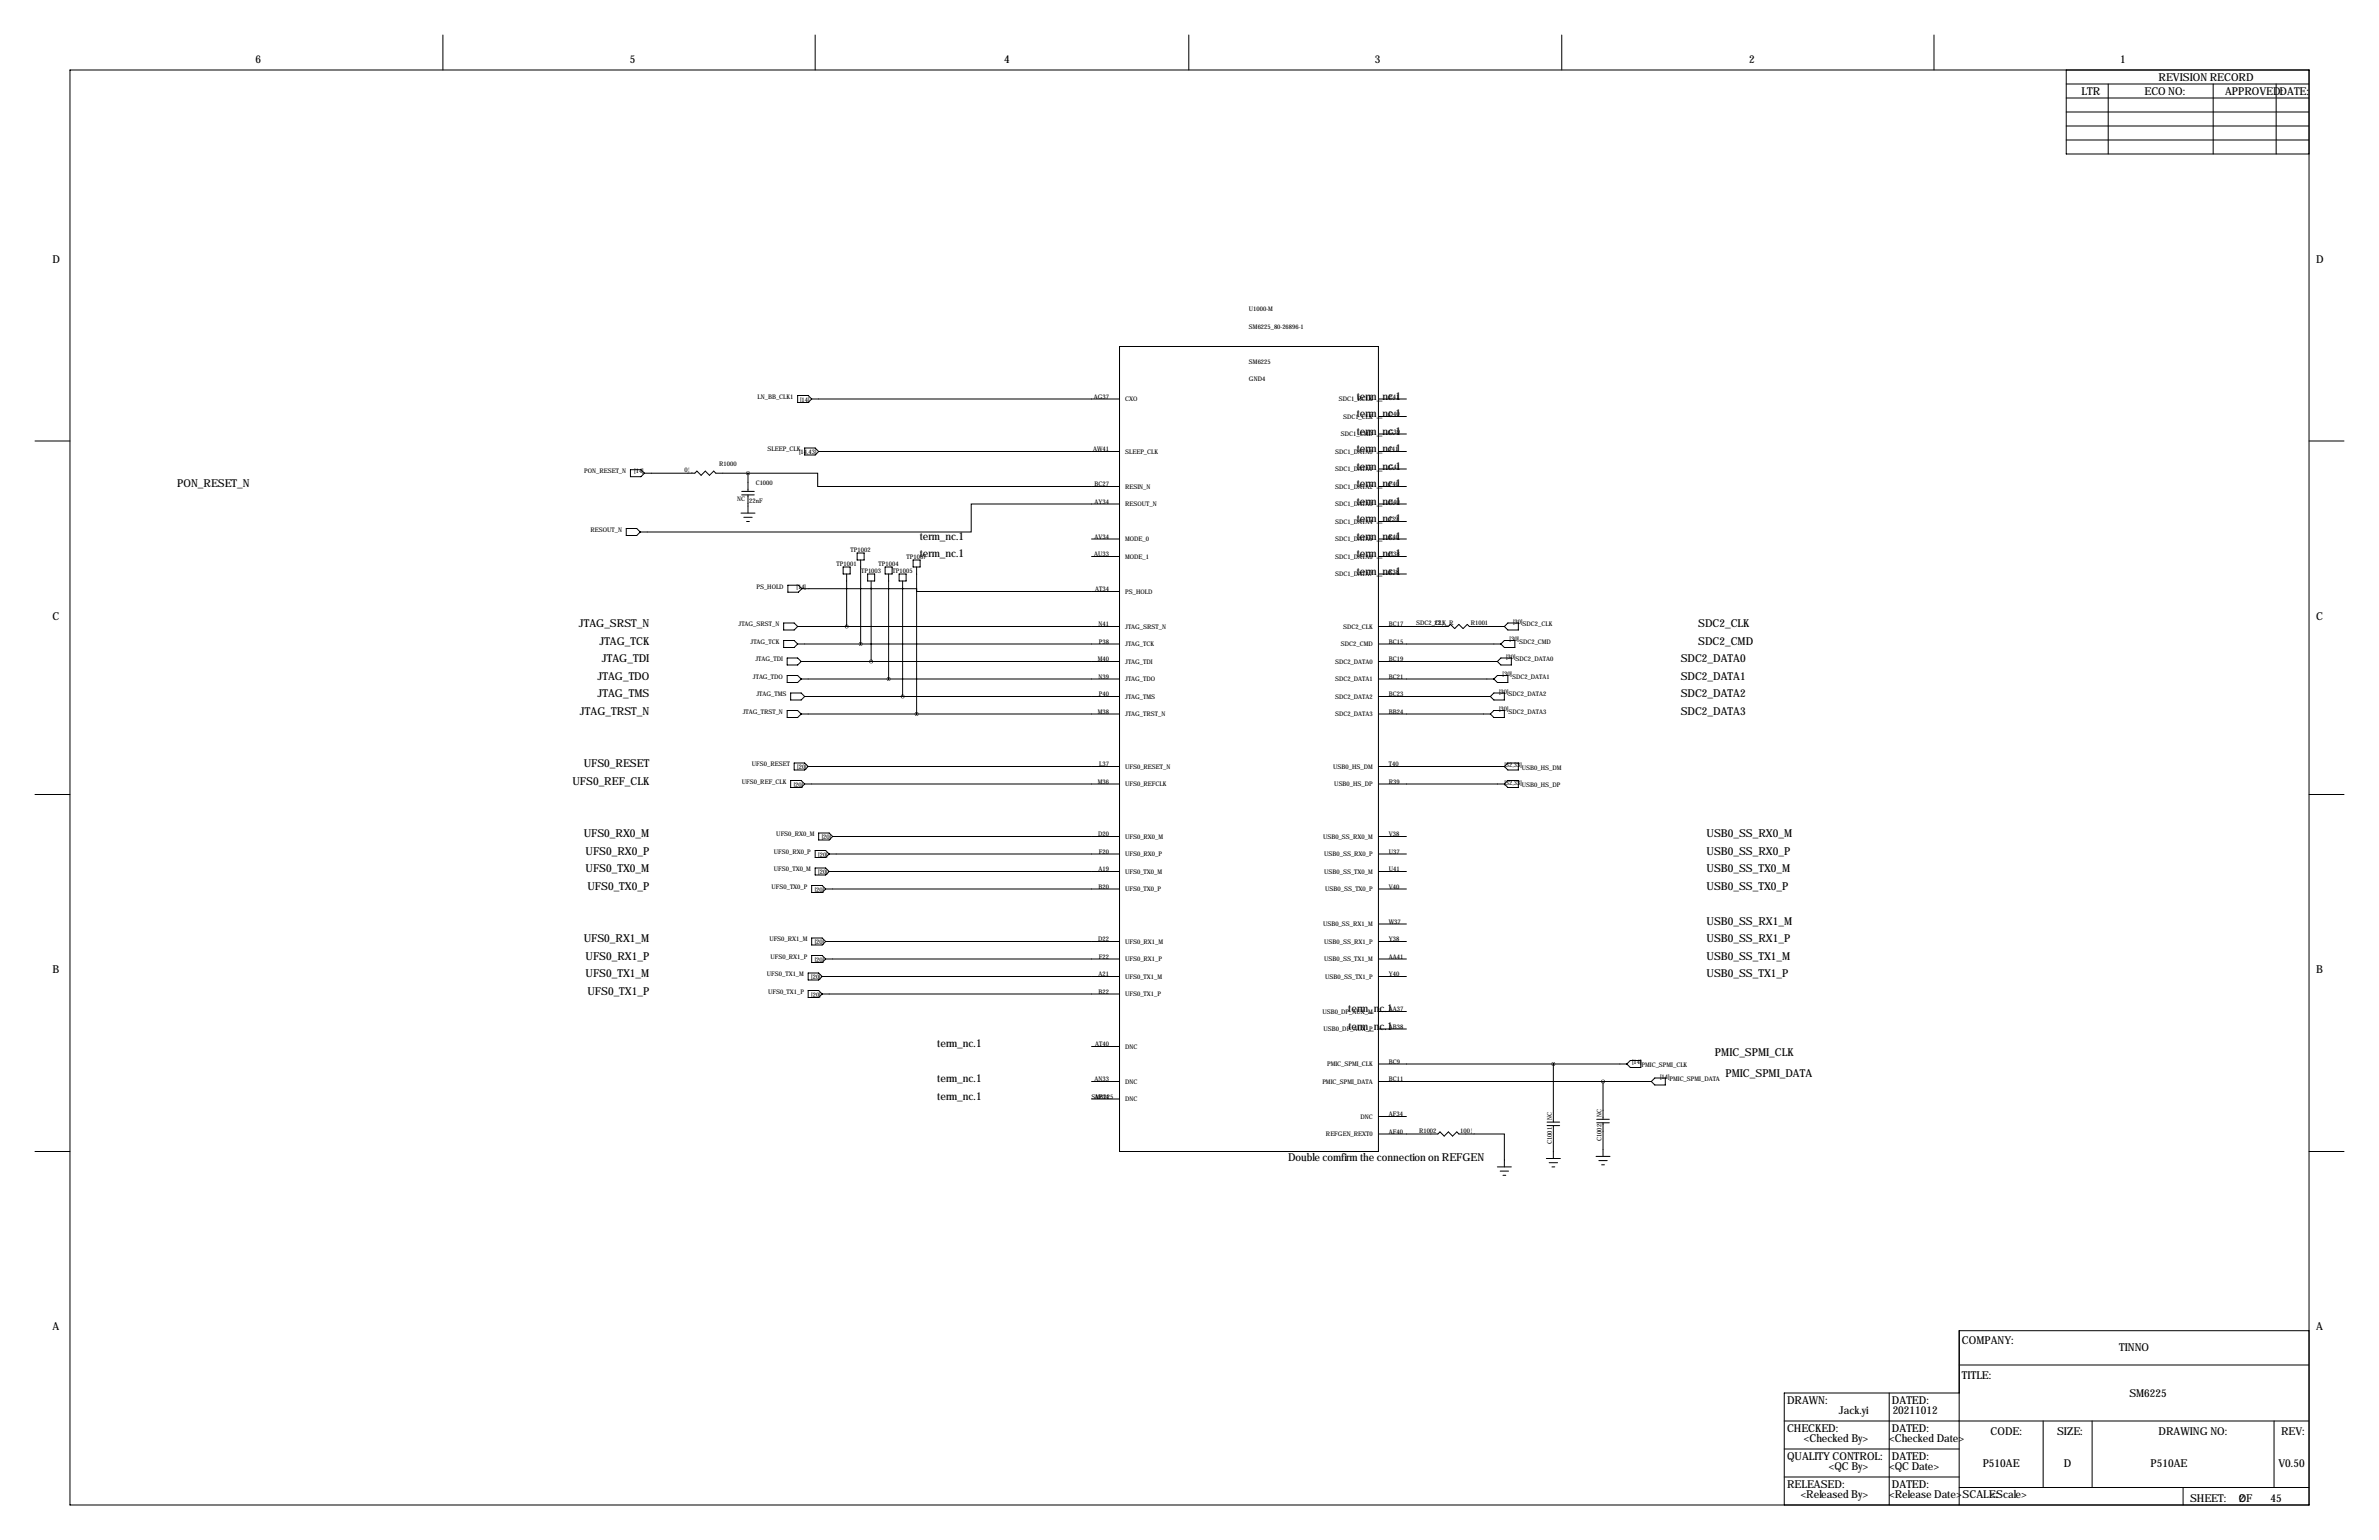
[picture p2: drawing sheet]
<svg xmlns="http://www.w3.org/2000/svg" width="864mm" height="559mm" viewBox="0 0 864 559" stroke-linecap="round" stroke-linejoin="round" font-family="sans-serif">
<defs><g id="words">
<g font-size="4">
<text x="92.7" y="22.9">6</text>
<text x="228.6" y="22.9">5</text>
<text x="364.5" y="22.9">4</text>
<text x="499.1" y="22.9">3</text>
<text x="635" y="22.9">2</text>
<text x="769.6" y="22.9">1</text>
<text x="783.6" y="29.2">REVISION RECORD</text>
<text x="755.6" y="34.3">LTR</text>
<text x="778.5" y="34.3">ECO NO:</text>
<text x="807.7" y="34.3">APPROVED:DATE:</text>
<text x="19" y="95.3">D</text>
<text x="840.7" y="95.3">D</text>
<text x="492.5" y="145.1">term_nc.1</text>
<text x="492.5" y="151.4">term_nc.1</text>
<text x="492.5" y="157.8">term_nc.1</text>
<text x="492.5" y="164.1">term_nc.1</text>
<text x="492.5" y="170.5">term_nc.1</text>
<text x="64.4" y="176.6">PON_RESET_N</text>
<text x="492.5" y="176.8">term_nc.1</text>
<text x="492.5" y="183.2">term_nc.1</text>
<text x="492.5" y="189.5">term_nc.1</text>
<text x="333.9" y="195.9">term_nc.1</text>
<text x="492.5" y="195.9">term_nc.1</text>
<text x="333.9" y="202.2">term_nc.1</text>
<text x="492.5" y="202.2">term_nc.1</text>
<text x="492.5" y="208.6">term_nc.1</text>
<text x="19" y="224.8">C</text>
<text x="210.1" y="227.6">JTAG_SRST_N</text>
<text x="616.5" y="227.6">SDC2_CLK</text>
<text x="840.7" y="224.8">C</text>
<text x="217.6" y="234">JTAG_TCK</text>
<text x="616.5" y="234">SDC2_CMD</text>
<text x="218.5" y="240.3">JTAG_TDI</text>
<text x="610.1" y="240.3">SDC2_DATA0</text>
<text x="216.9" y="246.7">JTAG_TDO</text>
<text x="610.1" y="246.7">SDC2_DATA1</text>
<text x="216.9" y="253">JTAG_TMS</text>
<text x="610.1" y="253">SDC2_DATA2</text>
<text x="210.5" y="259.4">JTAG_TRST_N</text>
<text x="610.1" y="259.4">SDC2_DATA3</text>
<text x="211.9" y="278.4">UFS0_RESET</text>
<text x="207.8" y="284.8">UFS0_REF_CLK</text>
<text x="211.9" y="303.8">UFS0_RX0_M</text>
<text x="619.5" y="303.8">USB0_SS_RX0_M</text>
<text x="212.6" y="310.2">UFS0_RX0_P</text>
<text x="619.5" y="310.2">USB0_SS_RX0_P</text>
<text x="212.6" y="316.5">UFS0_TX0_M</text>
<text x="619.5" y="316.5">USB0_SS_TX0_M</text>
<text x="213.2" y="322.9">UFS0_TX0_P</text>
<text x="619.5" y="322.9">USB0_SS_TX0_P</text>
<text x="619.5" y="335.6">USB0_SS_RX1_M</text>
<text x="211.9" y="341.9">UFS0_RX1_M</text>
<text x="619.5" y="341.9">USB0_SS_RX1_P</text>
<text x="19" y="353.1">B</text>
<text x="212.6" y="348.3">UFS0_RX1_P</text>
<text x="619.5" y="348.3">USB0_SS_TX1_M</text>
<text x="840.7" y="353.1">B</text>
<text x="212.6" y="354.6">UFS0_TX1_M</text>
<text x="619.5" y="354.6">USB0_SS_TX1_P</text>
<text x="213.2" y="361">UFS0_TX1_P</text>
<text x="489.5" y="367.3">term_nc.1</text>
<text x="489.5" y="373.7">term_nc.1</text>
<text x="340.3" y="380">term_nc.1</text>
<text x="622.6" y="383.3">PMIC_SPMI_CLK</text>
<text x="340.3" y="392.7">term_nc.1</text>
<text x="626.4" y="391">PMIC_SPMI_DATA</text>
<text x="340.3" y="399.1">term_nc.1</text>
<text x="467.6" y="421.4">Double comfirm the connection on REFGEN</text>
<text x="19" y="482.6">A</text>
<text x="840.7" y="482.6">A</text>
<text x="712.2" y="487.7">COMPANY:</text>
<text x="769.3" y="490.3">TINNO</text>
<text x="712.2" y="500.4">TITLE:</text>
<text x="648.7" y="509.3">DRAW</text>
<text x="660.1" y="509.3">N:</text>
<text x="686.8" y="509.3">DATED:</text>
<text x="773" y="506.8">SM6225</text>
<text x="667.5" y="513.1">Jack.yi</text>
<text x="687.1" y="513.1">20211012</text>
<text x="648.7" y="519.4">CHECKED:</text>
<text x="686.8" y="519.4">DATED:</text>
<text x="722.6" y="520.7">CODE:</text>
<text x="746.8" y="520.7">SIZE:</text>
<text x="783.6" y="520.7">DRAW</text>
<text x="794.9" y="520.7">ING NO:</text>
<text x="828" y="520.7">REV:</text>
<text x="654.8" y="523.3">&lt;Checked By&gt;</text>
<text x="685.8" y="523.3">&lt;Checked Date&gt;</text>
<text x="648.7" y="529.6">QUALITY CONTROL:</text>
<text x="663.9" y="533.5">&lt;QC By&gt;</text>
<text x="685.8" y="533.5">&lt;QC Date&gt;</text>
<text x="686.8" y="529.6">DATED:</text>
<text x="719.7" y="532.2">P510AE</text>
<text x="749.2" y="532.2">D</text>
<text x="780.7" y="532.2">P510AE</text>
<text x="827.1" y="532.2">V0.50</text>
<text x="648.7" y="539.8">RELEASED:</text>
<text x="686.8" y="539.8">DATED:</text>
<text x="653.7" y="543.6">&lt;Released By&gt;</text>
<text x="685.8" y="543.6">&lt;Release Date&gt;SCALE:</text>
<text x="722.6" y="543.6">&lt;Scale&gt;</text>
<text x="795" y="544.8">SHEET:</text>
<text x="812.7" y="544.8">OF</text>
<text x="812.8" y="544.9">2</text>
<text x="824.2" y="544.9">45</text>
</g>
<g font-size="2.3">
<text x="453.4" y="113">U1000-M</text>
<text x="453.4" y="119.4">SM6225_80-26896-1</text>
<text x="453.4" y="132.1">SM6225</text>
<text x="453.4" y="138.4">GND4</text>
<text x="275" y="144.8">LN_BB_CLK1</text>
<text x="290.5" y="145.8">[14]</text>
<text x="397.1" y="144.8">AG37</text>
<text x="408.4" y="145.5">CXO</text>
<text x="486" y="145.5">SDC1_RCLK</text>
<text x="504.2" y="144.8">E41</text>
<text x="487.5" y="151.9">SDC1_CLK</text>
<text x="504.2" y="151.1">D40</text>
<text x="486.7" y="158.2">SDC1_CMD</text>
<text x="504.2" y="157.5">G39</text>
<text x="278.6" y="163.8">SLEEP_CLK</text>
<text x="290.1" y="164.9">[14,43]</text>
<text x="396.8" y="163.8">AW</text>
<text x="400.2" y="163.8">41</text>
<text x="408.4" y="164.6">SLEEP_CLK</text>
<text x="484.6" y="164.6">SDC1_DATA0</text>
<text x="504.2" y="163.8">J41</text>
<text x="212" y="171.7">PON_RESET_N</text>
<text x="230.3" y="171.5">[14]</text>
<text x="248.4" y="171.2">0¦¸</text>
<text x="261.1" y="169.2">R1000</text>
<text x="484.6" y="170.9">SDC1_DATA1</text>
<text x="504.2" y="170.2">G41</text>
<text x="274.3" y="176">C1000</text>
<text x="397.3" y="176.5">BC27</text>
<text x="408.4" y="177.3">RESIN_N</text>
<text x="484.6" y="177.3">SDC1_DATA2</text>
<text x="504.2" y="176.5">F40</text>
<text x="267.6" y="181.9">NC</text>
<text x="272" y="182.4">22nF</text>
<text x="397.3" y="182.9">AY34</text>
<text x="408.4" y="183.6">RESOUT_N</text>
<text x="484.6" y="183.6">SDC1_DATA3</text>
<text x="504.2" y="182.9">H40</text>
<text x="484.6" y="190">SDC1_DATA4</text>
<text x="504.2" y="189.2">J39</text>
<text x="214.3" y="193">RESOUT_N</text>
<text x="397.3" y="195.6">AV34</text>
<text x="408.4" y="196.3">MODE_0</text>
<text x="484.6" y="196.3">SDC1_DATA5</text>
<text x="504.2" y="195.6">K40</text>
<text x="308.8" y="200.2">TP1002</text>
<text x="329.1" y="202.7">TP1007</text>
<text x="397.2" y="201.9">AU33</text>
<text x="408.4" y="202.7">MODE_1</text>
<text x="484.6" y="202.7">SDC1_DATA6</text>
<text x="504.2" y="201.9">H38</text>
<text x="303.7" y="205.2">TP1001</text>
<text x="312.6" y="207.8">TP1003</text>
<text x="319" y="205.2">TP1004</text>
<text x="324" y="207.8">TP1005</text>
<text x="484.6" y="209">SDC1_DATA7</text>
<text x="504.2" y="208.3">K38</text>
<text x="274.6" y="213.6">PS_HOLD</text>
<text x="289.2" y="213.9">[14]</text>
<text x="397.6" y="214.6">AT34</text>
<text x="408.4" y="215.4">PS_HOLD</text>
<text x="268.1" y="227.3">JTAG_SRST_N</text>
<text x="398.8" y="227.3">N41</text>
<text x="504.2" y="227.3">BC17</text>
<text x="514.1" y="226.8">SDC2_CLK_R</text>
<text x="520.8" y="226.8">22¦¸</text>
<text x="533.9" y="226.8">R1001</text>
<text x="549.3" y="226.3">[30]</text>
<text x="552.7" y="227.3">SDC2_CLK</text>
<text x="272.4" y="233.7">JTAG_TCK</text>
<text x="398.9" y="233.7">P38</text>
<text x="408.4" y="228.1">JTAG_SRST_N</text>
<text x="487.5" y="228.1">SDC2_CLK</text>
<text x="504.2" y="233.7">BC15</text>
<text x="548" y="232.7">[30]</text>
<text x="551.4" y="233.7">SDC2_CMD</text>
<text x="408.4" y="234.4">JTAG_TCK</text>
<text x="486.7" y="234.4">SDC2_CMD</text>
<text x="546.7" y="239">[30]</text>
<text x="274.2" y="240">JTAG_TDI</text>
<text x="398.5" y="240">M40</text>
<text x="408.4" y="240.8">JTAG_TDI</text>
<text x="484.6" y="240.8">SDC2_DATA0</text>
<text x="504.2" y="240">BC19</text>
<text x="545.5" y="245.4">[30]</text>
<text x="550.2" y="240">SDC2_DATA0</text>
<text x="273.3" y="246.4">JTAG_TDO</text>
<text x="398.8" y="246.4">N39</text>
<text x="408.4" y="247.1">JTAG_TDO</text>
<text x="484.6" y="247.1">SDC2_DATA1</text>
<text x="504.2" y="246.4">BC21</text>
<text x="544.2" y="251.7">[30]</text>
<text x="548.9" y="246.4">SDC2_DATA1</text>
<text x="274.6" y="252.7">JTAG_TMS</text>
<text x="398.9" y="252.7">P40</text>
<text x="408.4" y="253.5">JTAG_TMS</text>
<text x="484.6" y="253.5">SDC2_DATA2</text>
<text x="504.2" y="252.7">BC23</text>
<text x="547.6" y="252.7">SDC2_DATA2</text>
<text x="269.6" y="259.1">JTAG_TRST_N</text>
<text x="398.5" y="259.1">M38</text>
<text x="408.4" y="259.8">JTAG_TRST_N</text>
<text x="484.6" y="259.8">SDC2_DATA3</text>
<text x="504.2" y="259.1">BB24</text>
<text x="544.2" y="258.1">[30]</text>
<text x="547.6" y="259.1">SDC2_DATA3</text>
<text x="272.9" y="278.1">UFS0_RESET</text>
<text x="289.4" y="279.2">[20]</text>
<text x="399" y="278.1">L37</text>
<text x="408.4" y="278.9">UFS0_RESET_N</text>
<text x="484" y="278.9">USB0_HS_DM</text>
<text x="504.2" y="278.1">T40</text>
<text x="546.1" y="278.4">[32,33]</text>
<text x="552.5" y="279.4">USB0_HS_DM</text>
<text x="269.3" y="284.5">UFS0_REF_CLK</text>
<text x="288.2" y="285.5">[20]</text>
<text x="398.5" y="284.5">M36</text>
<text x="408.4" y="285.2">UFS0_REFCLK</text>
<text x="484.4" y="285.2">USB0_HS_DP</text>
<text x="504.2" y="284.5">R39</text>
<text x="546.1" y="284.7">[32,33]</text>
<text x="552.5" y="285.7">USB0_HS_DP</text>
<text x="281.8" y="303.5">UFS0_RX0_M</text>
<text x="298.3" y="304.6">[20]</text>
<text x="398.6" y="303.5">D20</text>
<text x="408.4" y="304.3">UFS0_RX0_M</text>
<text x="480.3" y="304.3">USB0_SS_RX0_M</text>
<text x="504.2" y="303.5">V38</text>
<text x="280.9" y="309.9">UFS0_RX0_P</text>
<text x="297.1" y="310.9">[20]</text>
<text x="398.9" y="309.9">F20</text>
<text x="408.4" y="310.6">UFS0_RX0_P</text>
<text x="480.7" y="310.6">USB0_SS_RX0_P</text>
<text x="504.2" y="309.9">U37</text>
<text x="280.9" y="316.2">UFS0_TX0_M</text>
<text x="297.1" y="317.3">[20]</text>
<text x="398.8" y="316.2">A19</text>
<text x="408.4" y="317">UFS0_TX0_M</text>
<text x="480.7" y="317">USB0_SS_TX0_M</text>
<text x="504.2" y="316.2">U41</text>
<text x="280.1" y="322.6">UFS0_TX0_P</text>
<text x="295.8" y="323.6">[20]</text>
<text x="398.8" y="322.6">B20</text>
<text x="408.4" y="323.3">UFS0_TX0_P</text>
<text x="481.1" y="323.3">USB0_SS_TX0_P</text>
<text x="504.2" y="322.6">V40</text>
<text x="504.2" y="335.3">W</text>
<text x="506.2" y="335.3">37</text>
<text x="279.3" y="341.6">UFS0_RX1_M</text>
<text x="398.6" y="341.6">D22</text>
<text x="480.3" y="336">USB0_SS_RX1_M</text>
<text x="504.2" y="341.6">Y38</text>
<text x="279.7" y="348">UFS0_RX1_P</text>
<text x="295.8" y="342.7">[20]</text>
<text x="398.9" y="348">F22</text>
<text x="408.4" y="342.4">UFS0_RX1_M</text>
<text x="480.7" y="342.4">USB0_SS_RX1_P</text>
<text x="504.2" y="348">AA41</text>
<text x="295.8" y="349">[20]</text>
<text x="408.4" y="348.7">UFS0_RX1_P</text>
<text x="480.7" y="348.7">USB0_SS_TX1_M</text>
<text x="278.4" y="354.3">UFS0_TX1_M</text>
<text x="294.5" y="355.4">[20]</text>
<text x="398.8" y="354.3">A21</text>
<text x="408.4" y="355.1">UFS0_TX1_M</text>
<text x="481.1" y="355.1">USB0_SS_TX1_P</text>
<text x="504.2" y="354.3">Y40</text>
<text x="278.8" y="360.7">UFS0_TX1_P</text>
<text x="294.5" y="361.7">[20]</text>
<text x="398.8" y="360.7">B22</text>
<text x="408.4" y="361.4">UFS0_TX1_P</text>
<text x="480" y="367.8">USB0_DP_AUX_M</text>
<text x="504.2" y="367">AA37</text>
<text x="480.4" y="374.1">USB0_DP_AUX_P</text>
<text x="504.2" y="373.4">AB38</text>
<text x="397.6" y="379.7">AT40</text>
<text x="408.4" y="380.5">DNC</text>
<text x="481.7" y="386.8">PMIC_SPMI_CLK</text>
<text x="504.2" y="386.1">BC9</text>
<text x="592.5" y="386.1">[14]</text>
<text x="595.9" y="387.1">PMIC_SPMI_CLK</text>
<text x="397.3" y="392.4">AN33</text>
<text x="408.4" y="393.2">DNC</text>
<text x="480" y="393.2">PMIC_SPMI_DATA</text>
<text x="504.2" y="392.4">BC11</text>
<text x="602.6" y="391.4">[14]</text>
<text x="606" y="392.4">PMIC_SPMI_DATA</text>
<text x="396.2" y="398.8">SM6225</text>
<text x="397.4" y="398.8">AP34</text>
<text x="408.4" y="399.5">DNC</text>
<text x="493.9" y="405.9">DNC</text>
<text x="504.2" y="405.1">AF34</text>
<text x="563.4" y="406.4" transform="rotate(-90 563.4 406.4)">NC</text>
<text x="581.4" y="405.4" transform="rotate(-90 581.4 405.4)">NC</text>
<text x="481.3" y="412.2">REFGEN_REXT0</text>
<text x="504.2" y="411.5">AF40</text>
<text x="515.1" y="411">R1002</text>
<text x="530.1" y="411">100¦¸</text>
<text x="563.4" y="415.1" transform="rotate(-90 563.4 415.1)">C1001</text>
<text x="581.4" y="414.1" transform="rotate(-90 581.4 414.1)">C1002</text>
</g>
</g></defs>
<g fill="none" stroke="#000" stroke-width=".36">
<path d="M160.8 12.7v12.7M295.9 12.7v12.7M431.5 12.7v12.7M566.9 12.7v12.7M702.1 12.7v12.7M25.4 25.4h812.8v520.7h-812.8zM750.1 35.6h88.1M750.1 30.5h88.1M750.1 25.4v30.5h88.1M765.3 30.5v25.4M803.4 30.5v25.4M826.3 30.5v25.4"/>
<path d="M750.1 50.8h88.1M750.1 45.7h88.1M750.1 40.6h88.1M406.4 125.7h94v292.1h-94zM289.6 143.5h3.8l1.2 1.3-1.2 1.3h-3.8zM294.6 144.8h111.8M500.4 144.8h10.1M500.4 151.1h10.1M500.4 157.5h10.1M12.7 160h12.7M228.9 170.4h3.8l1.2 1.3-1.2 1.3h-3.8zM233.9 171.7h18.3l.8-.8 1.5 1.6 1.5-1.6 1.6 1.6 1.5-1.6 .7 .8h11.7"/>
<path d="M269.2 178.3h4.6M269.2 179.6h4.6M271.5 179.6v6.6M271.5 171.7h25.3v4.8h109.6M271.5 171.7v6.6M292.1 162.6h3.8l1.3 1.2-1.3 1.3h-3.8zM297.2 163.8h109.2M500.4 163.8h10.1M500.4 176.5h10.1M500.4 170.2h10.1M838.2 160h12.7M227.3 191.8h3.8l1.3 1.2-1.3 1.3h-3.8z"/>
<path d="M269 186.2h5.1M270 187.7h3M271 189.2h1M396.2 195.6h10.2M406.4 182.9h-53.8v10.1h-120.2M500.4 182.9h10.1M500.4 195.6h10.1M500.4 189.2h10.1M286 212.3h3.8l1.3 1.3-1.3 1.3h-3.8zM291.1 213.6h41.6v1h73.7M306.1 205.7h2.5v2.6h-2.5zM307.3 208.3v19"/>
<path d="M311.2 200.7h2.5v2.5h-2.5zM312.4 203.2v30.5M315 208.3h2.5v2.5h-2.5zM316.2 210.8v29.2M321.3 205.7h2.5v2.6h-2.5zM322.6 208.3v38.1M326.4 208.3h2.5v2.5h-2.5zM327.7 210.8v41.9M331.5 203.2h2.5v2.5h-2.5zM332.7 205.7v53.4M396.2 201.9h10.2M500.4 201.9h10.1"/>
<path d="M500.4 208.3h10.1M284.5 226.1h3.8l1.3 1.2-1.3 1.3h-3.8zM284.5 232.4h3.8l1.3 1.3-1.3 1.3h-3.8zM285.7 238.8h3.9l1.2 1.2-1.2 1.3h-3.9zM289.6 227.3h116.8M289.6 233.7h116.8M500.4 227.3h25.4l.7-.7 1.6 1.5 1.5-1.5 1.5 1.5 1.5-1.5 .8 .7h12.7M500.4 233.7h44.4M544.8 233.7l1.3-1.3h3.8v2.6h-3.8zM546.1 227.3l1.3-1.2h3.8v2.5h-3.8zM285.7 245.1h3.9l1.2 1.3-1.2 1.3h-3.9zM285.7 257.8h3.9l1.2 1.3-1.2 1.3h-3.9z"/>
<path d="M287 251.5h3.8l1.3 1.2-1.3 1.3h-3.8zM290.8 240h115.6M290.8 246.4h115.6M290.8 259.1h115.6M292.1 252.7h114.3M500.4 240h43.2M500.4 246.4h41.9M500.4 252.7h40.6M500.4 259.1h40.6M541 252.7l1.3-1.2h3.8v2.5h-3.8zM541 259.1l1.3-1.3h3.8v2.6h-3.8zM542.3 246.4l1.3-1.3h3.8v2.6h-3.8z"/>
<path d="M543.6 240l1.2-1.2h3.8v2.5h-3.8zM288.3 276.9h3.8l1.3 1.2-1.3 1.3h-3.8zM293.4 278.1h113M500.4 278.1h45.7M546.1 278.1l1.3-1.2h3.8v2.5h-3.8zM12.7 288.3h12.7M287 283.2h3.8l1.3 1.3-1.3 1.3h-3.8zM292.1 284.5h114.3M500.4 284.5h45.7M546.1 284.5l1.3-1.3h3.8v2.6h-3.8zM838.2 288.3h12.7M295.9 308.6h3.8l1.3 1.3-1.3 1.3h-3.8z"/>
<path d="M295.9 315h3.8l1.3 1.2-1.3 1.3h-3.8zM297.2 302.3h3.8l1.3 1.2-1.3 1.3h-3.8zM301 309.9h105.4M301 316.2h105.4M302.3 303.5h104.1M500.4 303.5h10.1M500.4 309.9h10.1M500.4 316.2h10.1M294.6 321.3h3.8l1.3 1.3-1.3 1.3h-3.8zM299.7 322.6h106.7M500.4 322.6h10.1M500.4 335.3h10.1"/>
<path d="M293.4 353.1h3.8l1.3 1.2-1.3 1.3h-3.8zM293.4 359.4h3.8l1.3 1.3-1.3 1.3h-3.8zM294.6 340.4h3.8l1.3 1.2-1.3 1.3h-3.8zM294.6 346.7h3.8l1.3 1.3-1.3 1.3h-3.8zM298.5 354.3h107.9M299.7 341.6h106.7M299.7 348h106.7M500.4 341.6h10.1M500.4 348h10.1M500.4 354.3h10.1M298.5 360.7h107.9M396.2 379.7h10.2"/>
<path d="M500.4 367h10.1M500.4 373.4h10.1M396.2 392.4h10.2M396.2 398.8h10.2M500.4 392.4h99M500.4 386.1h90.2M563.9 386.1v21.1M581.9 392.4v13.7M590.6 386.1l1.2-1.3h3.8v2.5h-3.8zM599.4 392.4l1.3-1.2h3.8v2.5h-3.8zM12.7 417.8h12.7M500.4 411.5h21.6l.7-.8 1.6 1.5 1.5-1.5 1.5 1.5 1.5-1.5 .8 .8h16.5v11.9"/>
<path d="M500.4 405.1h10.1M561.6 407.2h4.6M561.6 408.4h4.6M563.9 408.4v12M579.4 419.6h5.1M579.6 406.1h4.6M579.6 407.4h4.6M581.9 407.4v12.2M838.2 417.8h12.7M543.6 423.4h5M544.6 424.9h3M545.6 426.5h1"/>
<path d="M561.3 420.4h5.1M562.4 421.9h3M563.4 423.4h1M580.4 421.1h3M581.4 422.7h1M711.2 495.3h127M838.2 482.9h-127v63.2M647.7 515.6h190.5M685.8 505.5v40.6M711.2 505.5h-63.5v40.6M741.7 515.6v24.1M759.5 515.6v24.1"/>
<path d="M825.5 515.6v24.1M647.7 535.9h63.5M647.7 525.8h63.5M711.2 539.8h127M792.5 539.8v6.3"/>
</g>
<path d="M563.8 386.1a.05 .05 0 0 0 .1 0 .05 .05 0 0 0-.1 0zM271.5 171.7a.05 .05 0 0 0 .1 0 .05 .05 0 0 0-.1 0zM307.3 227.3a.05 .05 0 0 0 .1 0 .05 .05 0 0 0-.1 0zM312.4 233.7a.05 .05 0 0 0 .1 0 .05 .05 0 0 0-.1 0zM316.2 240a.05 .05 0 0 0 .1 0 .05 .05 0 0 0-.1 0zM322.5 246.4a.05 .05 0 0 0 .1 0 .05 .05 0 0 0-.1 0zM327.6 252.7a.05 .05 0 0 0 .1 0 .05 .05 0 0 0-.1 0zM332.7 259.1a.05 .05 0 0 0 .1 0 .05 .05 0 0 0-.1 0zM581.9 392.4a.05 .05 0 0 0 .1 0 .05 .05 0 0 0-.1 0z" fill="#000" stroke="#000" stroke-width="1.3"/>
<use href="#words"/>
</svg>
